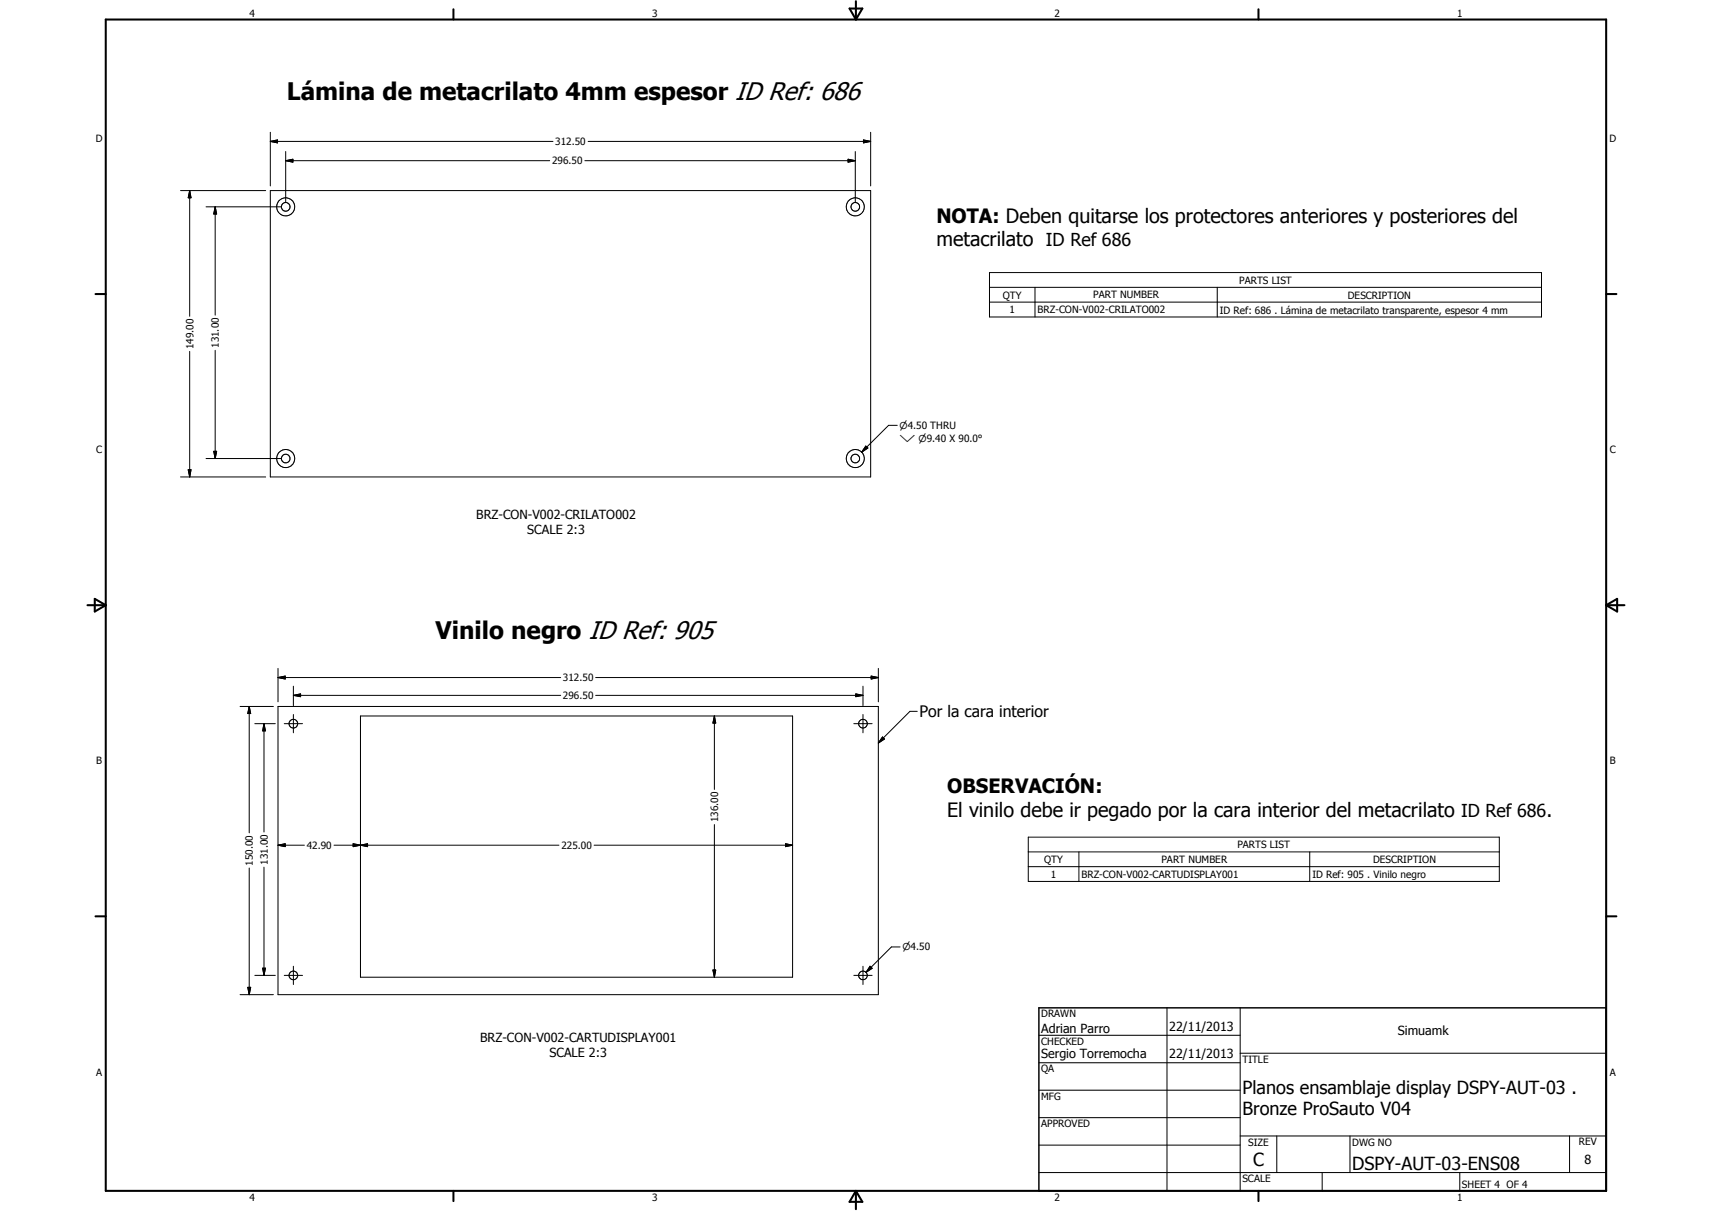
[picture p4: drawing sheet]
<svg xmlns="http://www.w3.org/2000/svg" width="594mm" height="420mm" viewBox="0 0 594 420" stroke-linecap="round" stroke-linejoin="round" font-family="sans-serif">
<defs><g id="words">
<g font-size="8.4">
<text x="99.6" y="34.5">Lámina de metacrilato 4mm espesor ID Ref: 686</text>
<text x="151.1" y="221.7">Vinilo negro ID Ref: 905</text>
</g>
<g font-size="6.9">
<text x="324.9" y="77.3">NOTA: Deben quitarse los protectores anteriores y posteriores del</text>
<text x="324.9" y="85.5">metacrilato ID Ref 686</text>
<text x="328.6" y="275.2">OBSERVACIÓN:</text>
<text x="328.6" y="283.4">El vinilo debe ir pegado por la cara interior del metacrilato ID Ref 686.</text>
</g>
<g font-size="6.3">
<text x="431.1" y="379.4">Planos ensamblaje display DSPY-AUT-03 .</text>
<text x="431.1" y="386.9">Bronze ProSauto V04</text>
<text x="434.8" y="404.7">C</text>
<text x="469.2" y="405.9">DSPY-AUT-03-ENS08</text>
</g>
<text font-size="5.5" x="319.1" y="248.9">Por la cara interior</text>
<g font-size="4.4">
<text x="165.3" y="179.9">BRZ-CON-V002-CRILATO002</text>
<text x="183" y="185.2">SCALE 2:3</text>
<text x="361.3" y="358.4">Adrian Parro</text>
<text x="405.7" y="357.7">22/11/2013</text>
<text x="485" y="359.2">Simuamk</text>
<text x="166.6" y="361.4">BRZ-CON-V002-CARTUDISPLAY001</text>
<text x="190.7" y="366.6">SCALE 2:3</text>
<text x="361.3" y="367.1">Sergio Torremocha</text>
<text x="405.7" y="367.2">22/11/2013</text>
<text x="549.8" y="403.9">8</text>
</g>
<g font-size="3.5">
<text x="86.6" y="5.8">4</text>
<text x="226.3" y="5.8">3</text>
<text x="365.9" y="5.8">2</text>
<text x="505.6" y="5.8">1</text>
<text x="33.3" y="49.4">D</text>
<text x="192.7" y="50.4">312.50</text>
<text x="558.5" y="49.4">D</text>
<text x="191.6" y="57.1">296.50</text>
<text x="430" y="98.5">PARTS LIST</text>
<text x="348" y="103.6">QTY</text>
<text x="379.3" y="103.5">PART NUMBER</text>
<text x="467.7" y="103.6">DESCRIPTION</text>
<text x="350.3" y="108.7">1</text>
<text x="360" y="108.8">BRZ-CON-V002-CRILATO002</text>
<text x="423.3" y="108.9">ID Ref: 686 . Lámina de metacrilato transparente, espesor 4 mm</text>
<text x="67.1" y="121.1" transform="rotate(-90 67.1 121.1)">149.00</text>
<text x="76" y="120.7" transform="rotate(-90 76 120.7)">131.00</text>
<text x="33.4" y="157.3">C</text>
<text x="558.6" y="157.3">C</text>
<text x="195.4" y="236.4">312.50</text>
<text x="195.4" y="242.5">296.50</text>
<text x="33.4" y="265.2">B</text>
<text x="558.6" y="265.2">B</text>
<text x="249.2" y="285.3" transform="rotate(-90 249.2 285.3)">136.00</text>
<text x="106.5" y="294.5">42.90</text>
<text x="194.8" y="294.5">225.00</text>
<text x="362.3" y="299.4">QTY</text>
<text x="403" y="299.4">PART NUMBER</text>
<text x="429.4" y="294.3">PARTS LIST</text>
<text x="476.5" y="299.4">DESCRIPTION</text>
<text x="87.8" y="300.4" transform="rotate(-90 87.8 300.4)">150.00</text>
<text x="93" y="300.1" transform="rotate(-90 93 300.1)">131.00</text>
<text x="364.7" y="304.5">1</text>
<text x="375.3" y="304.5">BRZ-CON-V002-CARTUDISPLAY001</text>
<text x="455.4" y="304.6">ID Ref: 905 . Vinilo negro</text>
<text x="361.3" y="353">DRAWN</text>
<text x="361.3" y="362.5">CHECKED</text>
<text x="431.1" y="368.7">TITLE</text>
<text x="33.4" y="373.2">A</text>
<text x="361.3" y="372.1">QA</text>
<text x="558.6" y="373.2">A</text>
<text x="361.3" y="381.6">MFG</text>
<text x="361.3" y="391.1">APPROVED</text>
<text x="433.1" y="397.5">SIZE</text>
<text x="469.2" y="397.5">DWG NO</text>
<text x="547.9" y="397.4">REV</text>
<text x="431.1" y="410.2">SCALE</text>
<text x="507.3" y="412.3">SHEET 4 OF 4</text>
<text x="86.6" y="416.7">4</text>
<text x="226.3" y="416.7">3</text>
<text x="365.9" y="416.7">2</text>
<text x="505.6" y="416.7">1</text>
</g>
<g font-size="3.3">
<text x="312.2" y="148.8">n4.50 THRU</text>
<text x="312.2" y="153.3">w n9.40 X 90.0°</text>
<text x="313.1" y="329.8">n4.50</text>
</g>
</g></defs>
<g fill="none" stroke="#000" stroke-width=".35">
<path d="M93.8 49.1l2.5-.5v1zM93.8 45.9v18.6M93.8 49.1h98.1M99.1 55.8l2.5-.6v1.1zM99.1 55.8h91.6M99.1 52.6v17.5M202.9 55.8h93.9M204.1 49.1h98M294.3 55.2l2.5 .6-2.5 .5zM296.8 52.6v17.5M299.6 48.6l2.5 .5-2.5 .5zM302.1 45.9v18.6"/>
<path d="M62.6 66.1h29.6M65.8 66.1l.5 2.5h-1zM65.8 66.1v43.6M71.5 71.8h26M74.7 71.8l.5 2.5h-1zM74.7 71.8v37.5M93.8 66.1h208.3v99.4h-208.3zM343.4 94.6h191.5v15.4h-191.5zM343.4 99.7h191.5M359.1 99.7v10.3M422.4 99.7v10.3M343.4 104.8h191.5"/>
<path d="M65.8 121.9v43.6M74.7 121.5v37.6M71.5 159.1h26M74.2 156.6h1l-.5 2.5zM300.4 154.8l.8 .6-2.2 1.5zM311.4 147.6h-3.1l-9.3 9.3M62.6 165.5h29.6M65.3 163h1l-.5 2.5zM96.5 235.1l2.5-.5v1zM96.5 231.9v11.6M96.5 235.1h98.1M101.8 238.1v6.7"/>
<path d="M206.7 235.1h98.1M299.5 238.1v6.7M302.3 234.6l2.5 .5-2.5 .5zM304.8 231.9v11.6M83.3 245.1h11.6M86.5 245.1l.5 2.5h-1zM86.5 245.1v43.9M88.4 251.1h7.1M91.6 251.1l.5 2.5h-1zM91.6 251.1v37.6M96.5 245.1h208.3v100h-208.3zM98.6 251.1h6.4"/>
<path d="M101.8 241.3l2.5-.6v1zM101.8 247.9v6.4M101.8 241.3h92.8M125.1 248.4h149.9v90.6h-149.9zM206.7 241.3h92.8M247.9 248.4l.5 2.5h-1zM247.9 248.4v25.5M296.3 251.1h6.3M297 240.7l2.5 .6-2.5 .4zM299.5 247.9v6.4M306.2 255.7l.7 .7-2.1 1.4zM318.3 246.8h-2.5l-11 11"/>
<path d="M96.5 293.2l2.5-.5v1.1zM96.5 293.2h9.1M115.9 293.2h78.1M122.5 292.7l2.6 .5-2.6 .6zM125.1 293.2l2.4-.5v1.1zM206.2 293.2h68.8M247.9 286.1v52.9M272.6 292.7l2.4 .5-2.4 .6zM356.8 290.4h163.5v15.4h-163.5zM356.8 295.6h163.5M374.4 295.6v10.2M454.5 295.6v10.2"/>
<path d="M86.5 301.2v43.9M91.6 300.9v37.5M356.8 300.7h163.5M88.4 338.4h7.1M91.1 335.9h1l-.5 2.5zM98.6 338.4h6.4M101.8 335.2v6.4M247.4 336.5h1l-.5 2.5zM296.3 338.4h6.3M299.5 335.2v6.4M301.9 335.2l.7 .8-2.1 1.4zM312.3 328.5h-3l-8.8 8.9"/>
<path d="M83.3 345.1h11.6M86 342.6h1l-.5 2.5zM360.5 359.2h69.9M405 349.7v63.5M430.4 349.7v63.5M360.5 368.7h69.9M360.5 378.2h69.9M430.4 365.4h127M360.5 387.8h69.9M360.5 397.3h69.9M430.4 394.1h127M443.1 394.1v12.7"/>
<path d="M468.5 394.1v12.7M544.7 394.1v12.7M360.5 406.8h196.9M458.8 406.8v6.4M506.6 406.8v6.4"/>
<circle cx="99.1" cy="71.8" r="1.5"/>
<circle cx="99.1" cy="71.8" r="3.1"/>
<circle cx="296.8" cy="71.8" r="3.1"/>
<circle cx="296.8" cy="71.8" r="1.51"/>
<circle cx="99.1" cy="159.1" r="1.51"/>
<circle cx="99.1" cy="159.1" r="3.1"/>
<circle cx="296.8" cy="159.1" r="3.1"/>
<circle cx="296.8" cy="159.1" r="1.51"/>
<circle cx="101.8" cy="251.1" r="1.51"/>
<circle cx="299.5" cy="251.1" r="1.51"/>
<circle cx="101.8" cy="338.4" r="1.5"/>
<circle cx="299.5" cy="338.4" r="1.5"/>
</g>
<g fill="none" stroke="#000" stroke-width=".71">
<path d="M36.7 6.8h520.7v406.4h-520.7zM157.3 3.2v3.6M294.8 3h4.4l-2.2 3.8zM297 .4v6.4M436.7 3.2v3.6M33.1 102h3.6M557.4 102h3.5M30.3 210h6.4M32.9 207.8l3.8 2.2-3.8 2.2zM557.4 210h6.3M557.4 210l3.8-2.2v4.4zM33.1 317.9h3.6"/>
<path d="M557.4 317.9h3.5M157.3 413.2v3.5M297 413.2v6.3M297 413.2l2.2 3.8h-4.4zM436.7 413.2v3.5"/>
</g>
<path d="M360.5 349.7h196.9v63.5h-196.9z" fill="none" stroke="#000" stroke-width=".51"/>
<g fill="#000">
<path d="M93.8 49.1l2.5-.5v1zM99.1 55.8l2.5-.6v1.1zM294.3 55.2l2.5 .6-2.5 .5zM299.6 48.6l2.5 .5-2.5 .5zM65.8 66.1l.5 2.5h-1zM74.7 71.8l.5 2.5h-1zM74.2 156.6h1l-.5 2.5zM300.4 154.8l.8 .6-2.2 1.5zM65.3 163h1l-.5 2.5zM96.5 235.1l2.5-.5v1zM302.3 234.6l2.5 .5-2.5 .5zM86.5 245.1l.5 2.5h-1z"/>
<path d="M91.6 251.1l.5 2.5h-1zM101.8 241.3l2.5-.6v1zM247.9 248.4l.5 2.5h-1zM297 240.7l2.5 .6-2.5 .4zM306.2 255.7l.7 .7-2.1 1.4zM96.5 293.2l2.5-.5v1.1zM122.5 292.7l2.6 .5-2.6 .6zM125.1 293.2l2.4-.5v1.1zM272.6 292.7l2.4 .5-2.4 .6zM91.1 335.9h1l-.5 2.5zM247.4 336.5h1l-.5 2.5zM301.9 335.2l.7 .8-2.1 1.4z"/>
<path d="M86 342.6h1l-.5 2.5z"/>
</g>
<use href="#words"/>
</svg>
